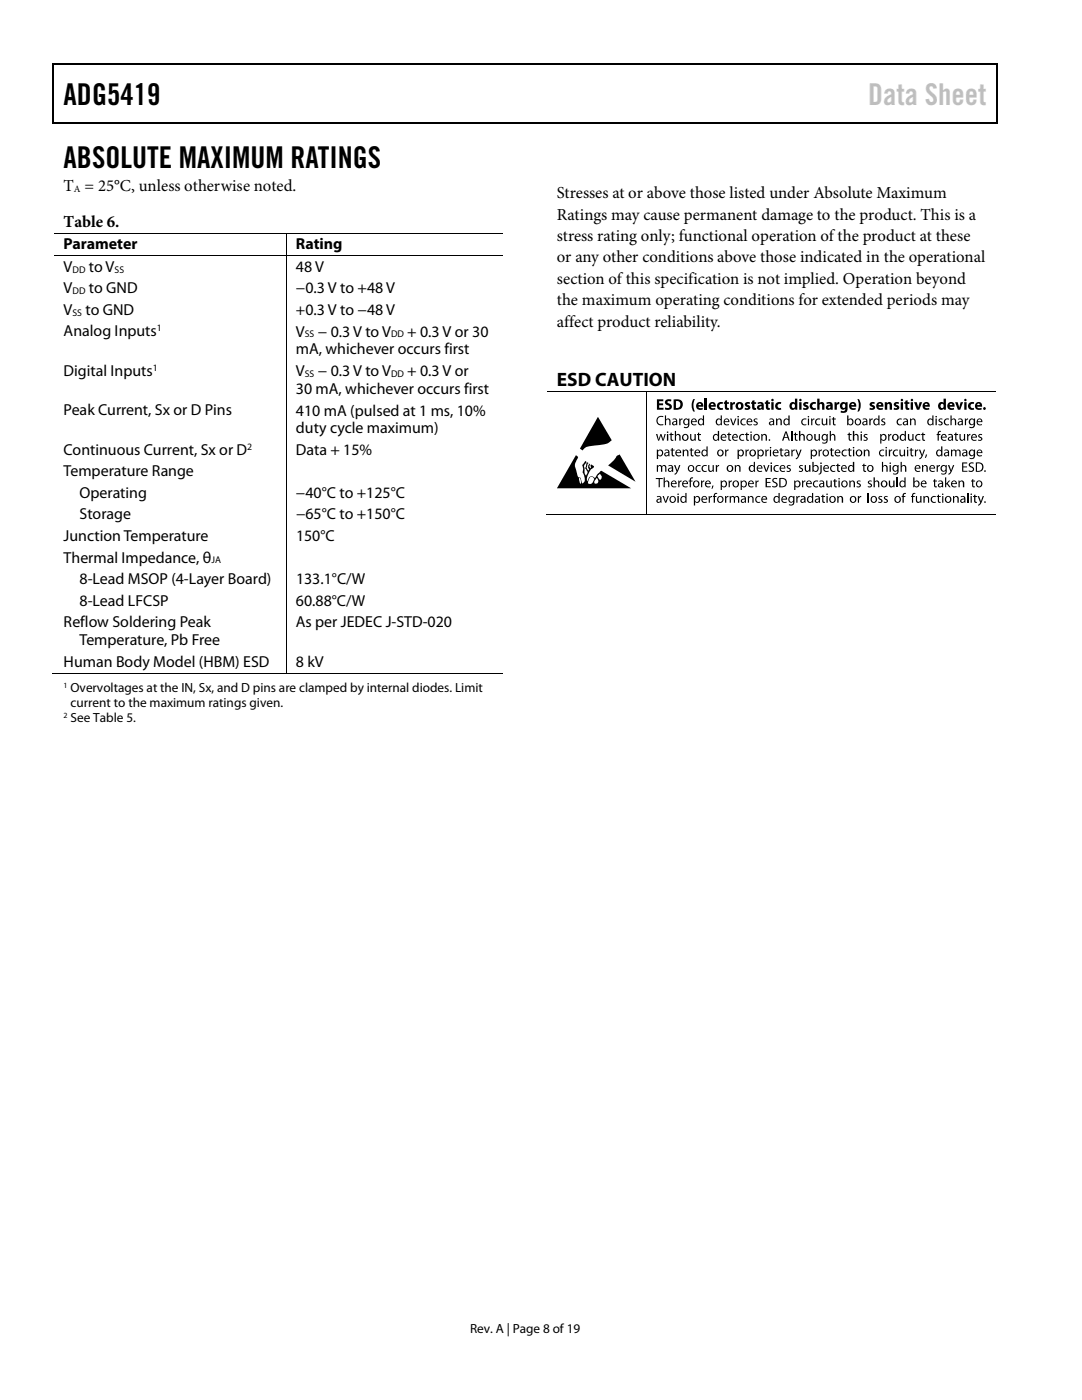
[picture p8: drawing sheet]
<svg xmlns="http://www.w3.org/2000/svg" width="216mm" height="279mm" viewBox="0 0 216 279" stroke-linecap="round" stroke-linejoin="round" font-family="sans-serif">
<defs><g id="words">
<g font-size="6">
<text x="12.7" y="21">ADG5419</text>
<text x="12.7" y="33.6">ABSOLUTE MAXIMUM RATINGS</text>
</g>
<text font-size="6" fill="#c0c0c0" x="173.2" y="21">Data Sheet</text>
<text font-size="3.9" x="111.1" y="77">ESD CAUTION</text>
<g font-size="3.3">
<text x="12.7" y="38.1">T = 25°C, unless otherwise noted.</text>
<text x="111.1" y="39.5">Stresses at or above those listed under Absolute Maximum</text>
<text x="12.7" y="45.2">Table 6.</text>
<text x="111.1" y="43.8">Ratings may cause permanent damage to the product. This is a</text>
<text x="111.1" y="48.1">stress rating only; functional operation of the product at these</text>
<text x="111.1" y="52.4">or any other conditions above those indicated in the operational</text>
<text x="111.1" y="56.6">section of this specification is not implied. Operation beyond</text>
<text x="111.1" y="60.9">the maximum operating conditions for extended periods may</text>
<text x="111.1" y="65.2">affect product reliability.</text>
</g>
<g font-size="3.2">
<text x="12.7" y="49.8">Parameter</text>
<text x="59.1" y="49.8">Rating</text>
<text x="12.7" y="54.3">V</text>
<text x="12.7" y="58.5">V</text>
<text x="17.7" y="54.3">to V</text>
<text x="17.7" y="58.5">to GND</text>
<text x="59.1" y="54.3">48 V</text>
<text x="59.1" y="58.5">−0.3 V to +48 V</text>
<text x="12.7" y="62.8">V</text>
<text x="17.1" y="62.8">to GND</text>
<text x="59.1" y="62.8">+0.3 V to −48 V</text>
<text x="12.7" y="67.1">Analog Inputs</text>
<text x="59.1" y="67.2">V</text>
<text x="59.1" y="70.7">mA, whichever occurs first</text>
<text x="63.4" y="67.2">− 0.3 V to V</text>
<text x="81.3" y="67.2">+ 0.3 V or 30</text>
<text x="12.7" y="75">Digital Inputs</text>
<text x="59.1" y="75">V</text>
<text x="63.4" y="75">− 0.3 V to V</text>
<text x="81.3" y="75">+ 0.3 V or</text>
<text x="12.7" y="82.9">Peak Current, Sx or D Pins</text>
<text x="59.1" y="78.6">30 mA, whichever occurs first</text>
<text x="59.1" y="82.9">410 mA (pulsed at 1 ms, 10%</text>
<text x="59.1" y="86.5">duty cycle maximum)</text>
<text x="12.7" y="90.8">Continuous Current, Sx or D</text>
<text x="12.7" y="95.1">Temperature Range</text>
<text x="59.1" y="90.8">Data + 15%</text>
<text x="15.9" y="99.4">Operating</text>
<text x="59.1" y="99.4">−40°C to +125°C</text>
<text x="12.7" y="108">Junction Temperature</text>
<text x="15.9" y="103.7">Storage</text>
<text x="59.1" y="108">150°C</text>
<text x="59.1" y="103.7">−65°C to +150°C</text>
<text x="12.7" y="112.3">Thermal Impedance, θ</text>
<text x="15.9" y="116.6">8-Lead MSOP (4-Layer Board)</text>
<text x="59.1" y="116.6">133.1°C/W</text>
<text x="12.7" y="125.2">Reflow Soldering Peak</text>
<text x="15.9" y="120.9">8-Lead LFCSP</text>
<text x="59.1" y="120.9">60.88°C/W</text>
<text x="59.1" y="125.2">As per JEDEC J-STD-020</text>
<text x="15.9" y="128.8">Temperature, Pb Free</text>
<text x="12.7" y="133.1">Human Body Model (HBM) ESD</text>
<text x="59" y="133.1">8 kV</text>
</g>
<g font-size="2.6">
<text x="14.1" y="138.2">Overvoltages at the IN, Sx, and D pins are clamped by internal diodes. Limit</text>
<text x="14.1" y="141.1">current to the maximum ratings given.</text>
<text x="14.1" y="144.1">See Table 5.</text>
<text x="93.8" y="266">Rev. A | Page 8 of 19</text>
</g>
<g font-size="1.9">
<text x="14.8" y="38.3">A</text>
<text x="14.5" y="54.4">DD</text>
<text x="14.5" y="58.7">DD</text>
<text x="22.9" y="54.4">SS</text>
<text x="14.5" y="63">SS</text>
<text x="31.3" y="66.1">1</text>
<text x="60.8" y="67.3">SS</text>
<text x="78" y="67.3">DD</text>
<text x="30.5" y="74">1</text>
<text x="60.8" y="75.2">SS</text>
<text x="78" y="75.2">DD</text>
<text x="49.3" y="89.7">2</text>
<text x="42.2" y="112.4">JA</text>
</g>
<g font-size="1.6">
<text x="12.7" y="137.3">1</text>
<text x="12.7" y="143.3">2</text>
</g>
</g></defs>
<g fill="#000">
<path d="M10.5 12.7h.3v1h-.3zM198.8 12.7h.2v1h-.2zM198.8 12.7h.2v.3h-.2zM198.8 24.4h.2v.3h-.2zM138.3 79.7h.4a2.57 2.57 0 0 0 0 2.4h-.3a2.25 2.25 0 0 1-.1-2.4zM144.6 80l.5-.1v.4h.3v.3h-.3v.8h.3v.3a.51 .51 0 0 1-.5 0 .51 .51 0 0 1-.3-.5v-.6h-.2v-.3h.2zM150.1 80l.4-.1v.4h.4v.3h-.4l.1 .8h.3v.3a.51 .51 0 0 1-.6 0 .51 .51 0 0 1-.2-.5v-.6h-.2v-.3h.2zM152.8 80l.5-.1v.4h.3v.3h-.3v.8h.3v.3a.5 .5 0 0 1-.5 0 .5 .5 0 0 1-.3-.5v-.6h-.2v-.3h.2zM163.1 79.6h.4v.8a.55 .55 0 0 1 .7-.1 .55 .55 0 0 1 .3 .6v.9h-.5v-1l-.2-.2-.3 .2v1h-.4zM180.7 80l.4-.1v.4h.4v.3h-.4v.8h.3v.3a.49 .49 0 0 1-.5 0 .49 .49 0 0 1-.2-.5v-.6h-.3v-.3h.3zM119.3 83.2l2.8 4.7-.3 .2a3.7 3.7 0 0 1-2.7 .8h-.7a2.18 2.18 0 0 0-2.2 1l-.5-.4zM123 91l.6-.3 3.2 5.4-5.5-3.2 1.2-1z"/>
<path d="M131.1 92.8h.2v.2a.47 .47 0 0 1 .8 0l.4-.2 .4 .2 .1 1.1h-.3v-.9l-.3-.2-.3 .3v.8h-.2v-.9l-.3-.2-.3 .2v.9h-.2zM130.9 86.6h.3l.2 1.1 .4-1.1h.2l.3 1.1 .3-1.1h.2l-.4 1.3h-.2l-.3-1-.4 1h-.2zM130.9 95.4h1.3v.2h-.5v1.6h-.3v-1.6h-.5zM131.1 79.7h1.3v.4h-.9v.4h.8v.4h-.8v.5h.9v.4h-1.3zM131.2 83.3l.7-.3 .5 .1-.1 .2a.76 .76 0 0 0-1.1 .7 .76 .76 0 0 0 1.1 .6l.1 .2a.97 .97 0 0 1-1.3-.3 .97 .97 0 0 1 .1-1.2zM132.4 95.3h.3v.8a.51 .51 0 0 1 .8 0l.1 1.1h-.3v-.9l-.3-.2-.3 .3v.8h-.3zM132.2 99h.3l.3 1.1 .4-1.1h.3l-.6 1.3h-.2zM132.7 82.9h.2v.8l.4-.2 .4 .2 .1 1.2h-.2l-.1-1a.33 .33 0 0 0-.4-.2 .33 .33 0 0 0-.2 .4v.8h-.2zM132.9 79.8l.6-.1 .5 .1-.1 .3h-.7v.1l.1 .2a.72 .72 0 0 1 .8 .9 .72 .72 0 0 1-1.1 .5l-.3-.1v-.4l.7 .1 .2-.2-.1-.2a.68 .68 0 0 1-.7-.4 .68 .68 0 0 1 .1-.8zM133.8 86.4l.2-.1v.3h.4v.2h-.4l.1 .9 .3 .1-.1 .2h-.3l-.2-.3v-.9h-.2v-.2h.2zM134 89.5l.3-.1v.3h.3v.2h-.3v.9l.3 .1-.1 .2h-.3l-.2-.3v-.9h-.2v-.2h.2zM134.7 86h.2v.8l.3-.2h.3a1.47 1.47 0 0 1 .3 1.3h-.2l-.1-.9-.3-.2-.3 .3v.8h-.2z"/>
<path d="M134.5 92.8h.3l.3 1.1 .4-1.1h.3l-.2 .6a2.21 2.21 0 0 1-1 1.4v-.2l.4-.5zM135.3 95.9h.2l.1 .3 .4-.3v.2l-.2 .1-.2 .2v.8h-.3zM135.5 83.5h.2v.3l.5-.3v.2l-.3 .1-.1 .3v.8h-.3zM136.2 89.7h.2l.1 .3 .1-.2a.48 .48 0 0 1 .7 .1l.1 1.2h-.3v-1l-.3-.2-.3 .2v1h-.3zM137.8 95.4l.5-.1v.2h-.3l-.1 .2v.2h.3v.2h-.3v1.1h-.3v-1.1h-.2v-.2h.2zM137.8 89.5l.2-.1v.3h.4v.2h-.4l.1 .9 .3 .1v.2h-.4l-.2-.3v-.9h-.2v-.2h.2zM137.7 86.6h.2l.1 1 .2 .2 .4-.2v-1h.2v1.3h-.2v-.2l-.1 .1a.46 .46 0 0 1-.7 0zM139.3 86.4l.2-.1v.3h.4v.2h-.4l.1 .9 .2 .1 .1 .1-.4 .1-.2-.3v-.9h-.2zM139 93l.5-.2 .3 .1v.1a.51 .51 0 0 0-.8 .5 .51 .51 0 0 0 .8 .4v.2a.7 .7 0 0 1-.9-.2 .7 .7 0 0 1 .1-.9zM139.9 95.9h.2v.3l.4-.3v.2l-.4 .3v.8h-.2zM140.6 79.6h.5v2.2h-.5zM140.2 93l.5-.2 .3 .1v.1a.51 .51 0 0 0-.8 .5 .51 .51 0 0 0 .8 .4v.2a.71 .71 0 0 1-.9-.2 .71 .71 0 0 1 .1-.9z"/>
<path d="M141.4 99h.2v.3l.5-.3v.2h-.3l-.2 .3v.8h-.2zM142.1 96.9h.3l-.3 .7h-.1zM141.3 92.8h.2l.1 1a.33 .33 0 0 0 .3 .2 .33 .33 0 0 0 .3-.4v-.8h.2l.1 1.3h-.3v-.2l-.1 .2a.48 .48 0 0 1-.7-.1zM142.8 92.8h.2l.1 .3 .4-.3v.2l-.2 .1-.2 .2v.8h-.3zM143.3 80.5l.8-.3 .2 .1-.1 .3a.45 .45 0 0 0-.7 .4 .45 .45 0 0 0 .7 .4l.1 .3a.82 .82 0 0 1-1.1-.2 .82 .82 0 0 1 .1-1zM144.7 99h.2v.3l.2-.3h.3v.2h-.3l-.2 .3v.8h-.2zM144.7 89.7h.2v.3l.5-.3v.2l-.3 .1-.2 .3v.8h-.2zM145.4 95.9h.2v.3l.4-.3v.2l-.4 .3v.8h-.2zM145.1 86.6h.2v-.2l.3-.1v.3h.3v.2h-.3v.9l.3 .1v.1h-.5l-.1-1.1h-.2zM145.6 99h.2v.2l.2-.2h.4l.2 .2 .3-.2h.4l.2 .5v.8h-.2l-.1-.9-.2-.2-.3 .2v.9h-.3v-1l-.2-.1-.4 .3v.8h-.2zM145.7 80.3h.4v.2l.3-.2 .2-.1v.5h-.2l-.2 .2v.9h-.5zM145.7 83.5h.2l.4 1.1 .4-1.1h.2l-.5 1.4h-.2z"/>
<path d="M146.6 92.8h.2v.2l.1-.1a.51 .51 0 0 1 .8 .1l.1 1.1h-.3v-.9l-.3-.2-.3 .3v.8h-.3zM147.7 86.8l.5-.2 .3 .1-.1 .2a.5 .5 0 0 0-.7 .4 .5 .5 0 0 0 .7 .4l.1 .2a.7 .7 0 0 1-.9-.2 .7 .7 0 0 1 .1-.9zM148.7 80.5l.5-.3 .5 .1-.1 .3h-.5v.2a.56 .56 0 0 1 .6 .6 .56 .56 0 0 1-.8 .4l-.3-.1 .1-.3h.5v-.1l-.2-.1a.49 .49 0 0 1-.3-.7zM148.7 89.7h.2l.1 .3 .4-.3v.2l-.2 .1-.2 .3v.8h-.2zM147.9 83.7l.5-.2 .4 .1-.1 .2a.51 .51 0 0 0-.7 .4 .51 .51 0 0 0 .7 .4l.1 .2a.71 .71 0 0 1-.9-.2 .71 .71 0 0 1 0-.9zM148.9 86.4l.2-.1v.3h.4v.2h-.4l.1 .9 .2 .1v.2h-.3l-.2-.3v-.9h-.2v-.2h.2zM149.2 99h.2v.2l.1-.1a.5 .5 0 0 1 .8 .1l.1 1.1h-.3v-.7a.34 .34 0 0 0-.3-.4 .34 .34 0 0 0-.3 .3v.8h-.3zM150.4 83.7l.4-.2 .4 .1-.1 .2-.4-.1v.3l.2 .1a.4 .4 0 0 1 .3 .3 .4 .4 0 0 1-.2 .4h-.7l.1-.2 .5 .1v-.3l-.2-.1a.4 .4 0 0 1-.3-.6zM150.7 95.9h.2l.1 .3 .4-.3v.2l-.2 .1-.2 .2v.8h-.3zM151.9 86.6h.2v.3l.1-.2a.48 .48 0 0 1 .8 .1v1.1h-.2v-.9l-.3-.2-.4 .3v.8h-.2zM152.3 92.8h.2l.4 1.1 .4-1.1h.2l-.5 1.3h-.2zM152.7 89.7h.2l.1 .3 .4-.3v.2l-.3 .1-.1 .2v.9h-.3z"/>
<path d="M153.4 87.7h.2v.2h-.2zM152.8 95.4h1v.2h-.8v.6h.7v.2h-.7v.6h.8v.2h-1zM154.2 95.6a.81 .81 0 0 1 .9-.1l-.1 .2-.5-.1a.27 .27 0 0 0-.2 .3 .27 .27 0 0 0 .2 .2 .64 .64 0 0 1 .6 .9 .64 .64 0 0 1-1 .2v-.2a.39 .39 0 0 0 .7 0 .39 .39 0 0 0-.2-.6 .53 .53 0 0 1-.4-.8zM154.8 83.5h.2l.1 .3 .1-.2a.48 .48 0 0 1 .7 .1l.1 1.2h-.3l-.1-1.1a.35 .35 0 0 0-.5 .3v.8h-.2zM154.5 93l.5-.2 .4 .1-.1 .1a.51 .51 0 0 0-.7 .5 .51 .51 0 0 0 .7 .4l.1 .2a.71 .71 0 0 1-1-.2 .71 .71 0 0 1 .1-.9zM154.9 80.5l.8-.3 .2 .1-.1 .3a.45 .45 0 0 0-.6 .4 .45 .45 0 0 0 .6 .4l.1 .3a.82 .82 0 0 1-1.1-.2 .82 .82 0 0 1 .1-1zM155.7 89.5l.3-.1v.3h.3v.2h-.3v.9l.3 .1-.1 .2h-.3l-.2-.3v-.9h-.2v-.2h.2zM157 93l.4-.2 .4 .1-.1 .1h-.4v.3a.48 .48 0 0 1 .5 .5 .48 .48 0 0 1-.7 .4l-.2-.1 .1-.2a.38 .38 0 0 0 .6-.1l-.6-.5zM157.9 86h.2v1.9h-.2zM157.9 89.7h.2v.3l.5-.3v.2l-.3 .1-.1 .2-.1 .9h-.2zM158.6 86.4l.2-.1v.3h.4v.2h-.4l.1 .9 .3 .1-.1 .2h-.3l-.2-.3v-.9h-.2v-.2h.2zM158.9 99h.2v.3l.2-.3h.3v.2h-.3l-.2 .4v.7h-.2z"/>
<path d="M158.7 89.7h.3l.3 1.1 .4-1.1h.3l-.3 .6a2.16 2.16 0 0 1-.9 1.4v-.2a.46 .46 0 0 0 .4-.6zM159.4 86h.3v.8l.3-.2h.3a1.44 1.44 0 0 1 .3 1.3h-.3v-.9l-.3-.2-.3 .3v.8h-.3zM159.5 93l.4-.2 .3 .1-.1 .1h-.4v.3l.2 .1a.41 .41 0 0 1 .4 .3 .41 .41 0 0 1-.3 .4l-.4 .1-.2-.1 .1-.2a.34 .34 0 0 0 .5-.1l-.2-.2a.39 .39 0 0 1-.3-.6zM160 95.9h.2l.1 .3 .4-.3v.2l-.3 .1-.1 .2v.8h-.3zM160.4 80.4l.5-.2 .4 .1-.1 .3h-.4v.2a.56 .56 0 0 1 .6 .7 .56 .56 0 0 1-.9 .3l-.3-.1 .1-.3 .4 .1 .2-.1-.5-.3a.43 .43 0 0 1 0-.7zM160.1 83.7l.5-.2 .3 .1v.2a.51 .51 0 0 0-.8 .4 .51 .51 0 0 0 .8 .4v.2a.7 .7 0 0 1-.9-.2 .7 .7 0 0 1 .1-.9zM160.6 92.8h.2v1l.3 .2 .3-.3v-.9h.3v1.3h-.2v-.2l-.1 .2a.46 .46 0 0 1-.8-.1zM161.8 83.5h.3v.3l.4-.3v.2l-.2 .1-.2 .3v.8h-.2zM161.8 80.5l.8-.3 .2 .1v.3a.45 .45 0 0 0-.7 .4 .45 .45 0 0 0 .7 .4v.3a.82 .82 0 0 1-1-.2 .82 .82 0 0 1 0-1zM162.4 96.1l.5-.2h.4l-.1 .2a.51 .51 0 0 0-.8 .5 .51 .51 0 0 0 .8 .4l.1 .2a.71 .71 0 0 1-1-.2 .71 .71 0 0 1 .1-.9zM163.3 89.7h.2l.1 .3 .4-.3v.2l-.2 .1-.2 .2v.9h-.3zM162.5 86.6h.3v1l.2 .2 .4-.3v-.9h.2v1.3h-.2v-.2l-.1 .1a.48 .48 0 0 1-.7 0z"/>
<path d="M162.8 83.7l.5-.2 .4 .1-.1 .2a.5 .5 0 0 0-.7 .4 .5 .5 0 0 0 .7 .4l.1 .2a.7 .7 0 0 1-1-.2 .7 .7 0 0 1 .1-.9zM164.1 98.8l.2-.1v.3h.3v.2h-.3v.9l.3 .1-.1 .2-.2-.1-.2-.2v-.9h-.2v-.2h.2zM164 83.5h.2v1l.3 .2 .3-.3v-.9h.3v1.4h-.2l-.1-.3v.2a.46 .46 0 0 1-.8-.1zM165.6 86h.2v.8l.4-.2 .4 .2 .1 1.1h-.2l-.1-.9a.33 .33 0 0 0-.4-.2 .33 .33 0 0 0-.2 .4v.7h-.2zM164.8 95.9h.3v1l.3 .2 .3-.3v-.9h.3v1.3h-.2v-.2l-.1 .1a.47 .47 0 0 1-.8-.1zM165.8 89.5l.2-.1v.3h.4v.2h-.4v.7l.4 .5h-.4l-.2-.3v-.9h-.2v-.2h.2zM166 83.5h.2v-.2l.2-.1v.3h.4v.2h-.4l.1 .9 .3 .1v.2l-.5-.1-.1-1.1h-.2zM166.5 80.3h.4v.2l.3-.2 .3-.1v.5h-.3l-.2 .2v.9h-.5zM165.8 93l.5-.2 .4 .1-.1 .1a.51 .51 0 0 0-.7 .5 .51 .51 0 0 0 .7 .4l.1 .2a.71 .71 0 0 1-.9-.2 .71 .71 0 0 1 0-.9zM166.4 95.7l.3-.1v.3h.3v.2h-.3v.9l.3 .1v.1l-.3 .1-.2-.3-.1-.9h-.2zM167 99h.3v.2l.1-.1a.51 .51 0 0 1 .7 .1l.1 1.1h-.2l-.1-.9-.2-.2-.4 .3v.8h-.2zM167 92.6l.3-.1v.3h.3v.2h-.3v.9l.3 .1-.1 .2h-.2l-.2-.3-.1-.9h-.2v-.2h.2z"/>
<path d="M168.1 89.9l.5-.2 .4 .1-.1 .2a.5 .5 0 0 0-.8 .4 .5 .5 0 0 0 .8 .4l.1 .2a.69 .69 0 0 1-1-.2 .69 .69 0 0 1 .1-.9zM169.5 95.9h.2v.2l.1-.1a.49 .49 0 0 1 .7 .1l.1 1.1h-.3v-.9l-.2-.2-.4 .3v.8h-.2zM169.3 86.4l.3-.1v.3h.3v.2h-.3v.9l.3 .1v.1l-.3 .1-.2-.3-.1-.9h-.2v-.2h.2zM169.4 89.5l.2-.1v.3h.3v.2h-.3v.9l.3 .1-.1 .2h-.2l-.2-.3v-.9h-.3v-.2h.3zM170.2 86h.3v.8l.2-.2h.4a1.51 1.51 0 0 1 .2 1.3h-.2v-.9l-.3-.2-.3 .3v.8h-.3zM171 96.1l.4-.2 .3 .1v.1h-.5v.3l.2 .1a.41 .41 0 0 1 .4 .3 .41 .41 0 0 1-.2 .4h-.7l.1-.2 .3 .1 .3-.2-.6-.5zM171.1 79.7h.2a2.14 2.14 0 0 1 .1 2.4h-.3a2.74 2.74 0 0 0 0-2.4zM171.2 99h.2v.3l.5-.3v.2h-.3l-.2 .3v.8h-.2zM172.4 86.8l.4-.2 .3 .1-.1 .2-.4-.1v.3l.2 .1a.4 .4 0 0 1 .3 .3 .4 .4 0 0 1-.2 .4h-.6v-.2l.4 .1 .2-.2-.5-.5zM172.3 89.7h.3v.3l.1-.2a.49 .49 0 0 1 .7 .1l.1 1.2h-.3v-1l-.2-.2-.4 .3v.9h-.2zM172.3 92.6l.2-.1v.3h.3v.2h-.3v.9l.3 .1v.1l-.2 .1a.36 .36 0 0 1-.3-.5v-.7h-.3v-.2h.3zM173.2 96.1l.4-.2 .4 .1-.1 .1h-.4v.3l.2 .1a.41 .41 0 0 1 .3 .3 .41 .41 0 0 1-.2 .4h-.7l.1-.2 .3 .1 .3-.2-.6-.5z"/>
<path d="M173.5 83.5h.2v.3l.4-.3v.2l-.2 .1-.2 .3v.8h-.2zM173.7 80.4l.4-.2 .5 .1-.1 .3h-.5v.2a.56 .56 0 0 1 .6 .6 .56 .56 0 0 1-.8 .4l-.3-.1 .1-.3 .4 .1 .2-.1-.5-.3a.42 .42 0 0 1 0-.7zM174.3 95.3h.3v.8l.3-.2h.3a1.49 1.49 0 0 1 .3 1.3h-.3v-.9a.33 .33 0 0 0-.4-.2 .33 .33 0 0 0-.2 .3v.8h-.3zM175.9 83.7l.4-.2 .3 .1v.2l-.5-.1v.3l.2 .1a.4 .4 0 0 1 .4 .3 .4 .4 0 0 1-.2 .4h-.7l.1-.2 .5 .1v-.3l-.2-.1a.4 .4 0 0 1-.3-.6zM176 92.2h.2v.8a.51 .51 0 0 1 .8 0l.1 1.1h-.2l-.1-.9-.2-.2-.4 .2v.9h-.2zM175.6 89.9l.5-.2 .3 .1v.2a.5 .5 0 0 0-.8 .4 .5 .5 0 0 0 .8 .4v.2a.69 .69 0 0 1-.9-.2 .69 .69 0 0 1 .1-.9zM176.6 80.3h.4v.2l.1-.1a.55 .55 0 0 1 .6-.1 .55 .55 0 0 1 .3 .6v.9h-.5v-1l-.2-.2-.3 .2v1h-.4zM177.2 86.6h.2v.3l.5-.3v.2l-.3 .1-.1 .3v.7h-.3zM177.4 89.7h.2v.3l.4-.3v.2l-.2 .1-.2 .2v.9h-.2zM178.4 80.5l.5-.3 .5 .1-.1 .3h-.5v.2a.54 .54 0 0 1 .7 .5 .54 .54 0 0 1-.7 .5l-.5-.1 .1-.3 .4 .1 .2-.1-.6-.5zM177.4 95.9h.2v1a.32 .32 0 0 0 .4 .1 .32 .32 0 0 0 .2-.3v-.8h.3v1.3h-.2v-.2l-.1 .1a.47 .47 0 0 1-.8-.1zM178.9 95.3h.2v1.9h-.2z"/>
<path d="M178.3 89.9l.6-.2 .3 .1-.1 .2a.5 .5 0 0 0-.7 .4 .5 .5 0 0 0 .7 .4l.1 .2a.7 .7 0 0 1-.9-.2 .7 .7 0 0 1 0-.9zM179.7 92.2h.2v.8l.3-.2h.4a1.42 1.42 0 0 1 .2 1.3h-.2v-.9l-.3-.2-.4 .3v.8h-.2zM179.1 83.7l.5-.2 .4 .1-.1 .2a.51 .51 0 0 0-.7 .4 .51 .51 0 0 0 .7 .4l.1 .2a.7 .7 0 0 1-1-.2 .7 .7 0 0 1 .1-.9zM179.5 89.7h.2v1a.33 .33 0 0 0 .4 .2 .33 .33 0 0 0 .3-.4v-.8h.2v1.4h-.2v-.3l-.1 .1a.45 .45 0 0 1-.8 0zM181.6 83.5h.2v.3l.1-.2a.48 .48 0 0 1 .7 .1l.1 1.2h-.2l-.1-1-.2-.2-.4 .3v.9h-.2zM181.7 89.5l.2-.1v.3h.4v.2h-.4l.1 .9 .2 .1 .1 .2h-.4l-.2-.3v-.9h-.2v-.2h.2zM181.2 86.6h.2v1l.3 .2 .3-.3 .1-.9h.2v1.3h-.2v-.2l-.1 .1a.47 .47 0 0 1-.8 0zM182.6 89.7h.2v.3l.4-.3v.2l-.2 .1-.2 .2v.9h-.2zM182.4 80.3h.5l.3 1 .3-1h.5l-.6 1.5h-.4zM183.3 89.7h.3l.4 1.1 .3-1.1h.3l-.2 .6a2.02 2.02 0 0 1-.9 1.4l-.1-.2a.46 .46 0 0 0 .5-.6zM182.8 86.8l.5-.2 .4 .1-.1 .2a.51 .51 0 0 0-.8 .4 .51 .51 0 0 0 .8 .4l.1 .2a.71 .71 0 0 1-1-.2 .71 .71 0 0 1 .1-.9zM182.8 99h.2v1l.3 .2 .3-.3v-.9h.3v1.3h-.2v-.2l-.1 .1a.47 .47 0 0 1-.8-.1z"/>
<path d="M184 92.8h.2v.2l.1-.1a.51 .51 0 0 1 .7 .1l.1 1.1h-.2l-.1-.9-.2-.2-.4 .3v.8h-.2zM184 86.4l.3-.1v.3h.3v.2h-.3v.9l.3 .1v.1l-.4 .1-.2-.3v-.9h-.2v-.2h.2zM184.3 99h.2v.2l.1-.1a.49 .49 0 0 1 .7 .1l.1 1.1h-.2l-.1-.9a.33 .33 0 0 0-.3-.2 .33 .33 0 0 0-.3 .3v.8h-.2zM184.7 90.7h.3l-.3 .7h-.1zM186.4 95.7l.2-.1v.3h.4v.2h-.4v.9l.3 .1 .1 .1-.4 .1-.2-.3v-.9h-.2zM186.9 92.8h.2v.3l.5-.3v.2l-.3 .1-.1 .2-.1 .8h-.2zM187.2 86.1l.6-.1-.1 .2h-.3l-.1 .2v.2h.3v.2h-.3v1.1h-.2v-1.1h-.2v-.2h.2zM187.3 83.7l.4-.2 .4 .1-.1 .2-.4-.1v.3l.1 .1a.39 .39 0 0 1 .4 .3 .39 .39 0 0 1-.2 .4h-.7l.1-.2 .5 .1v-.3l-.2-.1a.4 .4 0 0 1-.3-.6zM187.1 98.8l.3-.1v.3h.3v.2h-.3v.9l.3 .1v.1h-.4l-.1-.2-.1-.9h-.2v-.2h.2zM188.6 95.3h.2v1.2l.5-.6h.3l-.5 .6 .6 .7h-.3l-.5-.6-.1 .6h-.2zM188.5 83.7l.5-.2 .4 .1-.1 .2a.51 .51 0 0 0-.7 .4 .51 .51 0 0 0 .7 .4l.1 .2a.71 .71 0 0 1-1-.1 .71 .71 0 0 1 .1-1zM189.1 92.8h.3l.4 1.1 .4-1.1h.2l-.2 .6a2.2 2.2 0 0 1-.9 1.4l-.1-.2 .5-.5z"/>
<path d="M189.7 82.9h.2v.8a.5 .5 0 0 1 .8 0l.1 1.2h-.3l-.1-1.1a.36 .36 0 0 0-.5 .3v.8h-.2zM189.8 89.7h.2v.2a.46 .46 0 0 1 .4-.2 .46 .46 0 0 1 .4 .3l.4-.3 .4 .2 .1 1.2h-.2l-.1-1-.3-.2-.3 .3v.9h-.2v-1l-.3-.2-.3 .3v.9h-.2zM190.2 99h.2v.2l.1-.1a.49 .49 0 0 1 .7 .1l.1 1.1h-.2l-.1-.9-.3-.2-.3 .2v.9h-.2zM190.6 86.4l.2-.1v.3h.4v.2h-.4l.1 .9 .3 .1-.1 .2h-.3l-.2-.3v-.9h-.2v-.2h.2zM190.6 80.3h.5l.3 1 .3-1h.5l-.6 1.5h-.5zM191.2 95.9h.3v.2l.1-.1a.51 .51 0 0 1 .7 .1l.1 1.1h-.3v-.9l-.3-.2-.3 .3v.8h-.2zM192.5 83.5h.2v.3l.5-.3v.2l-.3 .1-.1 .3v.8h-.3zM191.5 86.6h.2v1l.3 .2 .3-.3v-.9h.3v1.3h-.2v-.2l-.1 .1a.46 .46 0 0 1-.8 0zM192 92.3h1v.2h-.8v.6h.8v.2h-.8v.7h.8v.1h-1zM193 86.6h.2v.3l.2-.3h.2v.2l-.2 .1-.2 .3v.7h-.2zM193.4 92.5a.75 .75 0 0 1 .9-.1l-.1 .2-.3-.1-.3 .1 .1 .4a.64 .64 0 0 1 .6 .9 .64 .64 0 0 1-1 .2v-.2a.39 .39 0 0 0 .7 0 .39 .39 0 0 0-.2-.6 .53 .53 0 0 1-.4-.8zM194 95.7l.2-.1v.3h.4v.2h-.4v.9l.3 .1v.1l-.3 .1-.2-.3v-.9h-.2v-.2h.2z"/>
<path d="M193.4 80.5l.8-.3 .2 .1-.1 .3a.44 .44 0 0 0-.6 .4 .44 .44 0 0 0 .6 .4l.1 .3a.81 .81 0 0 1-1.1-.2 .81 .81 0 0 1 .1-1zM194.4 98.8l.2-.1v.3h.4v.2h-.4l.1 .9 .2 .1v.1h-.3l-.2-.2v-.9h-.2v-.2h.2zM195.2 86.8l.4-.2 .4 .1-.1 .2-.4-.1v.3l.2 .1a.4 .4 0 0 1 .3 .3 .4 .4 0 0 1-.2 .4h-.7l.1-.2 .3 .1 .3-.2-.6-.5zM195.1 99h.2l.4 1.1 .4-1.1h.2l-.2 .6a2.05 2.05 0 0 1-.9 1.3v-.2l.4-.4zM196.4 93.9h.3v.2h-.3zM142.6 98.5l.5-.1v.2h-.2l-.2 .1-.1 .3h.4v.2h-.3v1.1h-.3v-1.1h-.2v-.2h.2zM150.9 99.2l.5-.2h.3v.2a.5 .5 0 0 0-.8 .5 .5 .5 0 0 0 .8 .4v.2a.7 .7 0 0 1-.9-.2 .7 .7 0 0 1 .1-.9zM173.1 98.4h.3v1.9h-.3zM175.3 99.2l.4-.2 .3 .1v.1h-.5v.3h.2a.43 .43 0 0 1 .3 .7l-.4 .2-.4-.1 .1-.2h.5v-.2l-.2-.1a.41 .41 0 0 1-.3-.6zM176.4 99.2l.4-.2 .3 .1v.1h-.5v.3h.2a.41 .41 0 0 1 .4 .4 .41 .41 0 0 1-.2 .4h-.7l.1-.2h.5v-.2l-.2-.1a.41 .41 0 0 1-.3-.6zM180.2 98.5l.6-.1v.2h-.4v.1l-.1 .3h.4v.2h-.4v1.1h-.2v-1.1h-.2v-.2h.2zM182.1 98.5l.5-.1v.2h-.3l-.1 .1v.3h.3v.2h-.3v1.1h-.2v-1.1h-.2v-.2h.2z"/>
<path d="M185.9 99.2l.5-.2h.4l-.1 .2a.51 .51 0 0 0-.8 .5 .51 .51 0 0 0 .8 .4l.1 .2a.71 .71 0 0 1-1-.2 .71 .71 0 0 1 .1-.9zM193 98.4h.3v1.9h-.3zM196.4 100.1h.3v.2h-.3z"/>
<path d="M134.4 79.7a1.5 1.5 0 0 1 1.8 .6 1.23 1.23 0 0 1-.4 1.3 1.23 1.23 0 0 1-1.3 .2h-.1zM134.9 80.1v1.3a.71 .71 0 0 0 .9-.7 .71 .71 0 0 0-.9-.6z"/>
<path d="M157.7 80.4l.5-.2 .4 .2v-.8h.5v2.2h-.4v-.2a.7 .7 0 0 1-1 .1 .7 .7 0 0 1-.1-1zM158.1 80.6l-.1 .2a.45 .45 0 0 0 .3 .6 .41 .41 0 0 0 .3-.4 .41 .41 0 0 0-.5-.4z"/>
<path d="M187.4 80.4l.5-.2 .4 .2v-.8h.4v2.2h-.4v-.2a.7 .7 0 0 1-.9 0 .7 .7 0 0 1-.2-.9zM187.8 80.6l-.1 .2a.44 .44 0 0 0 .3 .6 .42 .42 0 0 0 .3-.4 .42 .42 0 0 0-.5-.4z"/>
<path d="M114.9 90.8l-3.8 6.7h14.8l-6-3.5-.7 .6-.5 .8-.2-.1a.72 .72 0 0 0-.7-.2 .72 .72 0 0 0-.5 .7l-.1 .3a2.83 2.83 0 0 1 1.3-2.8v-.3l-.6-.3v.6l-.1 .2-.2-.3 .2-.6-.2-.1-.2 .3-.1 .5 .3 .4-.2 .2-.4-.6 .3-.7 .2-.2-.3-.1-.2 .2-.2 .8 .2 .4a.72 .72 0 0 1-.1 1.2l-.2-.4-.1-.9a.82 .82 0 0 1 .3-1.2l.1-.2-.2-.2-.6 .8 .2 .7-.2 .8 .4 .7a1.05 1.05 0 0 1-.4 1.5l-.2-.5a.58 .58 0 0 0-.6-.7l-.4-1.3a2.09 2.09 0 0 1 .3-2.5 .44 .44 0 0 0-.4-.7zM115.5 95.4h.2l.2 .4v.6l-.1 .2zM117.8 95.2a.59 .59 0 0 1 .7 .3 .59 .59 0 0 1-.2 .7 .59 .59 0 0 1-1 .2l.2-.6zM119 95.4a.52 .52 0 0 1 .4 .8 .52 .52 0 0 1-.8 .2zM119.3 94.9l.4-.3a.68 .68 0 0 1 .4 .6 .68 .68 0 0 1-.4 .6l-.5-.7z"/>
<path d="M131.1 89.7h.2v.3a.61 .61 0 0 1 .9 0 .61 .61 0 0 1 0 .8 .61 .61 0 0 1-.9 .1v.7h-.2zM131.4 90l-.1 .2a.47 .47 0 0 0 .1 .5 .47 .47 0 0 0 .5 .1 .49 .49 0 0 0 .2-.6 .49 .49 0 0 0-.6-.3z"/>
<path d="M133.1 86.1h.2v.3h-.2zM133.1 86.6h.3v1.3h-.3z"/>
<path d="M132.6 89.8l.5-.1 .4 .3 .1 1.1h-.2v-.2a.43 .43 0 0 1-.7 .1 .43 .43 0 0 1 0-.7l.6-.1v-.1l-.3-.2-.3 .1zM132.8 90.5v.2a.31 .31 0 0 0 .3 .2 .31 .31 0 0 0 .3-.3v-.2z"/>
<path d="M134 96.1a.58 .58 0 0 1 .7-.2 .58 .58 0 0 1 .3 .7h-.9l.2 .4h.6l.1 .2a.72 .72 0 0 1-1-.1 .72 .72 0 0 1 0-1zM134.3 96.1l-.2 .3h.7l-.1-.3z"/>
<path d="M133.4 92.9l.4-.1 .5 .3v1h-.2v-.1a.43 .43 0 0 1-.7 .1 .43 .43 0 0 1 .1-.7l.5-.1v-.1l-.2-.2-.4 .1zM133.6 93.6v.3l.3 .1 .2-.3v-.2z"/>
<path d="M134.9 89.9a.58 .58 0 0 1 .7-.1 .58 .58 0 0 1 .3 .6h-.9a.53 .53 0 0 0 .8 .4l.1 .2a.71 .71 0 0 1-1-.1 .71 .71 0 0 1 0-1zM135.2 89.9l-.2 .4h.7l-.1-.4z"/>
<path d="M134.2 83.6h.1a.57 .57 0 0 1 .8 .5v.8h-.2v-.2l-.2 .2-.4-.1a.4 .4 0 0 1 0-.6l.6-.2v-.1a.4 .4 0 0 0-.6-.1zM134.4 84.3v.4h.3l.2-.2v-.3z"/>
<path d="M135.2 98.5h.2v.2h-.2zM135.2 99h.2v1.3h-.2z"/>
<path d="M136.3 96.1a.59 .59 0 0 1 .7-.2 .59 .59 0 0 1 .3 .7h-1l.3 .4h.6v.2a.72 .72 0 0 1-1-.2 .72 .72 0 0 1 .1-.9zM136.5 96.1l-.2 .3h.8l-.2-.3z"/>
<path d="M136.1 87.3a.69 .69 0 0 1 1.3 0 .69 .69 0 0 1-1.3 0zM136.5 86.9a.49 .49 0 0 0-.1 .6 .49 .49 0 0 0 .6 .2 .49 .49 0 0 0 .1-.6 .49 .49 0 0 0-.6-.2z"/>
<path d="M135.9 99.2l.4-.2 .5 .2v-.8h.2v1.9h-.2v-.2a.61 .61 0 0 1-.9 .1 .61 .61 0 0 1-.1-.8zM136.2 99.2a.55 .55 0 0 0 .2 1 .49 .49 0 0 0 .4-.6 .49 .49 0 0 0-.6-.4z"/>
<path d="M136.5 83.7l.4-.2 .4 .2 .1-.2h.2v.4a1.56 1.56 0 0 1-.2 1.4l-.5 .1-.5-.1 .1-.2 .2 .1a.47 .47 0 0 0 .5-.1 .47 .47 0 0 0 .1-.5 .63 .63 0 0 1-.9 0 .63 .63 0 0 1 .1-.9zM136.8 83.8a.55 .55 0 0 0 .1 .9 .48 .48 0 0 0 .4-.6 .48 .48 0 0 0-.5-.3z"/>
<path d="M137.2 93.5a.7 .7 0 0 1 1.4 0 .7 .7 0 0 1-1.4 0zM137.7 93a.5 .5 0 0 0-.2 .7 .5 .5 0 0 0 .6 .2 .49 .49 0 0 0 .2-.6 .49 .49 0 0 0-.6-.3z"/>
<path d="M138 83.7a.58 .58 0 0 1 .7-.1 .58 .58 0 0 1 .3 .6h-.9a.51 .51 0 0 0 .3 .5 .51 .51 0 0 0 .5-.1l.1 .2a.72 .72 0 0 1-1-.1 .72 .72 0 0 1 0-1zM138.3 83.7l-.2 .4h.7l-.1-.4z"/>
<path d="M138.4 99h.3v.2a.62 .62 0 0 1 .8 0 .62 .62 0 0 1 .1 .9 .62 .62 0 0 1-.9 .1v.7h-.2zM138.8 99.3a.49 .49 0 0 0-.1 .6 .49 .49 0 0 0 .6 .2 .5 .5 0 0 0 .2-.6 .5 .5 0 0 0-.6-.3z"/>
<path d="M138.7 89.9a.58 .58 0 0 1 .7-.1 .58 .58 0 0 1 .3 .6h-.9l.2 .4h.6l.1 .2a.71 .71 0 0 1-1-.1 .71 .71 0 0 1 0-1zM139 89.9l-.2 .4h.7l-.1-.4z"/>
<path d="M138.2 96.6a.7 .7 0 0 1 1.4 0 .7 .7 0 0 1-1.4 0zM138.7 96.1a.5 .5 0 0 0-.2 .7 .5 .5 0 0 0 .6 .2 .57 .57 0 0 0-.2-.9z"/>
<path d="M139.1 80.5a.72 .72 0 0 1 .9-.2 .72 .72 0 0 1 .3 .9h-1a.54 .54 0 0 0 .9 .2v.3a.84 .84 0 0 1-1.1-.1 .84 .84 0 0 1 0-1.1zM139.5 80.6l-.2 .2h.6l-.1-.2z"/>
<path d="M140.1 99.2a.58 .58 0 0 1 .7-.2 .58 .58 0 0 1 .3 .7h-.9l.2 .4h.6v.2a.72 .72 0 0 1-.9-.2 .72 .72 0 0 1 0-.9zM140.3 99.2l-.1 .3h.7l-.1-.3z"/>
<path d="M139.4 83.7l.4-.2 .5 .2v-.8h.2v2h-.2v-.3a.61 .61 0 0 1-.9 .2 .61 .61 0 0 1-.1-.9zM139.7 83.8a.5 .5 0 0 0-.2 .6 .5 .5 0 0 0 .5 .3l.2-.3a.46 .46 0 0 0 0-.5 .46 .46 0 0 0-.5-.1z"/>
<path d="M140.8 96.1a.57 .57 0 0 1 .7-.2 .57 .57 0 0 1 .3 .7h-.9l.2 .4h.6v.2a.72 .72 0 0 1-.9-.2 .72 .72 0 0 1 0-.9zM141.1 96.1l-.2 .3h.7l-.1-.3z"/>
<path d="M140.1 89.9l.4-.2 .5 .2v-.8h.2v2h-.2v-.3a.61 .61 0 0 1-.9 .2 .61 .61 0 0 1-.1-.9zM140.4 90a.49 .49 0 0 0-.2 .6 .49 .49 0 0 0 .5 .3 .48 .48 0 0 0 .3-.7 .48 .48 0 0 0-.6-.2z"/>
<path d="M141.6 80.5a.72 .72 0 0 1 .9-.2 .72 .72 0 0 1 .3 .9h-1a.54 .54 0 0 0 .9 .2v.3a.83 .83 0 0 1-1.1-.1 .83 .83 0 0 1 0-1.1zM142 80.6l-.2 .2h.6l-.1-.2z"/>
<path d="M142.4 86.8l.4-.2 .4 .2v-.8h.3v1.9h-.2v-.2a.61 .61 0 0 1-.9 .2 .61 .61 0 0 1-.1-.9zM142.7 86.9a.49 .49 0 0 0-.2 .6 .49 .49 0 0 0 .5 .3l.2-.3a.47 .47 0 0 0 0-.5 .47 .47 0 0 0-.5-.1z"/>
<path d="M143.1 90.4a.7 .7 0 0 1 1.4 0 .7 .7 0 0 1-1.4 0zM143.5 90a.49 .49 0 0 0-.2 .6 .49 .49 0 0 0 .6 .2 .48 .48 0 0 0 .2-.6 .48 .48 0 0 0-.6-.2z"/>
<path d="M143.8 95.9h.2v.2a.63 .63 0 0 1 .9 0 .63 .63 0 0 1 0 .9 .63 .63 0 0 1-.9 .1v.7h-.2zM144.1 96.2a.45 .45 0 0 0 0 .7 .45 .45 0 0 0 .7-.1 .51 .51 0 0 0-.4-.7z"/>
<path d="M144 86.8a.58 .58 0 0 1 .7-.1 .58 .58 0 0 1 .2 .6h-.9a.52 .52 0 0 0 .8 .4l.1 .2a.71 .71 0 0 1-1-.1 .71 .71 0 0 1 .1-1zM144.2 86.8l-.2 .4h.7l-.1-.4z"/>
<path d="M143 83.7l.4-.2 .4 .2v-.8h.2l.1 2h-.3v-.3a.61 .61 0 0 1-.8 .2 .61 .61 0 0 1-.1-.9zM143.2 83.8a.5 .5 0 0 0-.1 .6 .5 .5 0 0 0 .5 .3l.2-.3a.48 .48 0 0 0-.1-.5 .48 .48 0 0 0-.5-.1z"/>
<path d="M144.5 83.7a.58 .58 0 0 1 .8-.1 .58 .58 0 0 1 .2 .6h-.9a.51 .51 0 0 0 .3 .5 .51 .51 0 0 0 .5-.1l.1 .2a.72 .72 0 0 1-1-.1 .72 .72 0 0 1 0-1zM144.8 83.7l-.2 .4h.7l-.1-.4z"/>
<path d="M145 93.5a.7 .7 0 0 1 1.4 0 .7 .7 0 0 1-1.4 0zM145.4 93a.5 .5 0 0 0-.1 .7 .5 .5 0 0 0 .6 .2 .57 .57 0 0 0-.2-.9z"/>
<path d="M146.2 86.8a.57 .57 0 0 1 .8-.1 .57 .57 0 0 1 .2 .6h-.9a.52 .52 0 0 0 .8 .4l.1 .2a.71 .71 0 0 1-1-.1 .71 .71 0 0 1 0-1zM146.5 86.8l-.2 .4h.7l-.1-.4z"/>
<path d="M146.1 96.6a.7 .7 0 0 1 1.4 0 .7 .7 0 0 1-1.4 0zM146.6 96.1a.5 .5 0 0 0-.2 .7 .5 .5 0 0 0 .6 .2 .57 .57 0 0 0-.2-.9z"/>
<path d="M147.2 89.7h.2v.3a.61 .61 0 0 1 .9-.2 .61 .61 0 0 1 .1 .9 .53 .53 0 0 1-.4 .4 .53 .53 0 0 1-.6-.2v.7h-.2zM147.5 90a.48 .48 0 0 0 0 .6 .48 .48 0 0 0 .5 .2 .5 .5 0 0 0 .2-.6 .5 .5 0 0 0-.5-.3z"/>
<path d="M147.2 83.1h.2v.2h-.2zM147.2 83.5h.2v1.4h-.2z"/>
<path d="M146.8 81a.81 .81 0 0 1 1.6 0 .81 .81 0 0 1-1.6 0zM147.4 80.6l-.1 .2a.47 .47 0 0 0 .3 .7 .43 .43 0 0 0 .3-.5 .43 .43 0 0 0-.5-.4z"/>
<path d="M147.8 95.9h.2v.2a.62 .62 0 0 1 .9-.1 .62 .62 0 0 1 .1 .9 .55 .55 0 0 1-.4 .4 .55 .55 0 0 1-.6-.2v.7h-.2zM148.1 96.2a.45 .45 0 0 0 0 .7 .45 .45 0 0 0 .7-.1 .51 .51 0 0 0-.4-.7z"/>
<path d="M149.1 83.7a.58 .58 0 0 1 .7-.1 .58 .58 0 0 1 .3 .6h-.9a.52 .52 0 0 0 .8 .4v.2a.72 .72 0 0 1-.9-.1 .72 .72 0 0 1 0-1zM149.4 83.7l-.2 .4h.7l-.1-.4z"/>
<path d="M149.4 96.1a.57 .57 0 0 1 .7-.2 .57 .57 0 0 1 .3 .7h-.9l.2 .4h.6v.2a.72 .72 0 0 1-.9-.2 .72 .72 0 0 1 0-.9zM149.7 96.1l-.2 .3h.7l-.1-.3z"/>
<path d="M149.7 86.3a.15 .15 0 0 1 .3 0 .15 .15 0 0 1-.3 0zM149.8 86.6h.2v1.3h-.2z"/>
<path d="M149.5 90.4a.7 .7 0 0 1 1.4 0 .7 .7 0 0 1-1.4 0zM150 90a.49 .49 0 0 0-.2 .6 .49 .49 0 0 0 .6 .2 .49 .49 0 0 0 .2-.6 .49 .49 0 0 0-.6-.2z"/>
<path d="M149.6 93l.4-.2 .4 .2v-.8h.2l.1 1.9h-.2l-.1-.2a.61 .61 0 0 1-.8 .2 .61 .61 0 0 1-.2-.9zM149.8 93.1a.5 .5 0 0 0-.1 .5 .5 .5 0 0 0 .5 .4l.2-.3a.46 .46 0 0 0-.1-.5 .46 .46 0 0 0-.5-.1z"/>
<path d="M150.3 87.3a.69 .69 0 0 1 1.3 0 .69 .69 0 0 1-1.3 0zM150.5 87.3a.46 .46 0 0 0 .9 0 .46 .46 0 0 0-.9 0z"/>
<path d="M151.1 89.7h.2l.1 .3a.62 .62 0 0 1 .8 0 .62 .62 0 0 1 .1 .8 .62 .62 0 0 1-.9 .1v.7h-.2zM151.5 90a.44 .44 0 0 0 0 .7 .44 .44 0 0 0 .6-.1 .47 .47 0 0 0 0-.5 .47 .47 0 0 0-.5-.2z"/>
<path d="M151.1 93a.58 .58 0 0 1 .7-.1 .58 .58 0 0 1 .3 .6h-.9a.53 .53 0 0 0 .8 .4l.1 .2a.72 .72 0 0 1-1-.1 .72 .72 0 0 1 0-1zM151.4 93l-.2 .3h.7l-.1-.3z"/>
<path d="M152.1 99.2a.59 .59 0 0 1 .7-.2 .59 .59 0 0 1 .3 .7h-1l.3 .4h.6v.2a.72 .72 0 0 1-1-.2 .72 .72 0 0 1 .1-.9zM152.3 99.2l-.2 .3h.7l-.1-.3z"/>
<path d="M151.2 80.4l.3-.2a.65 .65 0 0 1 .9 .7v.9h-.4v-.2a.51 .51 0 0 1-.8 .1 .51 .51 0 0 1 .1-.8l.6-.2-.2-.2-.5 .2zM151.6 81.2l.1 .3 .3-.2v-.2z"/>
<path d="M153.6 89.2h.3v.3h-.3zM153.6 89.7h.3v1.4h-.3z"/>
<path d="M153.8 92.3h.2v.3h-.2zM153.8 92.8h.2v1.3h-.2z"/>
<path d="M153.9 79.8a.25 .25 0 0 1 .5 0 .25 .25 0 0 1-.5 0zM153.9 80.3h.5v1.5h-.5z"/>
<path d="M154.4 89.9a.58 .58 0 0 1 .7-.1 .58 .58 0 0 1 .3 .6h-1a.53 .53 0 0 0 .9 .4v.2a.71 .71 0 0 1-1-.1 .71 .71 0 0 1 .1-1zM154.6 89.9l-.2 .4h.7l-.1-.4z"/>
<path d="M153.5 83.6l.4-.1 .5 .3 .1 1.1h-.2v-.2a.43 .43 0 0 1-.7 .1 .43 .43 0 0 1 0-.6l.6-.2v-.1a.43 .43 0 0 0-.6-.1zM153.8 84.3l-.1 .2 .2 .2 .3-.2v-.3z"/>
<path d="M155.5 95.4a1.03 1.03 0 0 1 1.3 .3 1.03 1.03 0 0 1 0 1.3l-.5 .2h-.8zM155.7 95.6v1.5a.78 .78 0 0 0 1.1-.8 .78 .78 0 0 0-1.1-.7z"/>
<path d="M154.5 99.2l.4-.2 .4 .2v-.8h.3v1.9h-.2v-.2a.61 .61 0 0 1-.9 .1 .61 .61 0 0 1-.1-.8zM154.8 99.2a.57 .57 0 0 0 .2 1 .49 .49 0 0 0 .4-.6 .49 .49 0 0 0-.6-.4z"/>
<path d="M155.7 93a.58 .58 0 0 1 .7-.1 .58 .58 0 0 1 .3 .6h-.9a.52 .52 0 0 0 .3 .5 .52 .52 0 0 0 .5-.1v.2a.72 .72 0 0 1-.9-.1 .72 .72 0 0 1 0-1zM156 93l-.2 .3h.7l-.1-.3z"/>
<path d="M156.1 99.2a.58 .58 0 0 1 .7-.2 .58 .58 0 0 1 .3 .7h-1a.54 .54 0 0 0 .9 .4v.2a.72 .72 0 0 1-1-.2 .72 .72 0 0 1 .1-.9zM156.3 99.2l-.2 .3h.7l-.1-.3z"/>
<path d="M156.7 86.1h.3l.6 1.8h-.2l-.3-.5h-.6l-.2 .5h-.3zM156.8 86.3l-.3 .9h.6z"/>
<path d="M156.6 89.8l.4-.1 .5 .3v1.1h-.2v-.2a.43 .43 0 0 1-.6 .1 .43 .43 0 0 1 0-.7l.6-.1v-.1a.43 .43 0 0 0-.7-.1zM156.8 90.5v.3l.3 .1 .2-.2v-.3z"/>
<path d="M156.5 83.7l.4-.2 .4 .2v-.8h.3v2h-.2l-.1-.3a.61 .61 0 0 1-.8 .2 .61 .61 0 0 1-.1-.9zM156.7 83.8a.5 .5 0 0 0-.2 .6 .5 .5 0 0 0 .6 .3 .5 .5 0 0 0 .2-.6 .5 .5 0 0 0-.6-.3z"/>
<path d="M158.5 95.9h.2v.2a.63 .63 0 0 1 .9 0 .63 .63 0 0 1 0 .9 .63 .63 0 0 1-.9 .1v.7h-.2zM158.8 96.2a.49 .49 0 0 0-.1 .6 .49 .49 0 0 0 .6 .2 .54 .54 0 0 0-.2-.9z"/>
<path d="M159.5 79.7h.4v.3h-.4zM159.5 80.3h.4v1.5h-.4z"/>
<path d="M161 96.1a.58 .58 0 0 1 .7-.1 .58 .58 0 0 1 .3 .6h-.9l.2 .4h.6v.2a.72 .72 0 0 1-.9-.1 .72 .72 0 0 1 0-1zM161.2 96.1l-.1 .3h.7l-.2-.3z"/>
<path d="M161.2 83.2a.15 .15 0 0 1 .3 0 .15 .15 0 0 1-.3 0zM161.2 83.5h.2v1.4h-.2z"/>
<path d="M160.9 87.3a.68 .68 0 0 1 1.3 0 .68 .68 0 0 1-1.3 0zM161.1 87.3a.46 .46 0 0 0 .9 0 .46 .46 0 0 0-.9 0z"/>
<path d="M161.8 89.7h.2v.3a.62 .62 0 0 1 .9 0 .62 .62 0 0 1 0 .8 .62 .62 0 0 1-.9 .1v.7h-.2zM162.1 90a.44 .44 0 0 0 0 .7 .44 .44 0 0 0 .6-.1 .47 .47 0 0 0 0-.5 .47 .47 0 0 0-.5-.2z"/>
<path d="M162.1 92.2h.2v.8a.61 .61 0 0 1 .9-.1 .61 .61 0 0 1 .1 .9 .56 .56 0 0 1-.4 .4 .56 .56 0 0 1-.6-.3v.2h-.2zM162.4 93.1a.5 .5 0 0 0 0 .6 .5 .5 0 0 0 .5 .2 .5 .5 0 0 0 .2-.6 .5 .5 0 0 0-.5-.3z"/>
<path d="M161.2 99.2l.4-.2 .4 .2v-.8h.3v1.9h-.2v-.2a.61 .61 0 0 1-.9 .1 .61 .61 0 0 1-.1-.8zM161.5 99.2a.55 .55 0 0 0 .2 1 .49 .49 0 0 0 .3-.6 .49 .49 0 0 0-.5-.4z"/>
<path d="M163.7 92.8h.3v.7a.86 .86 0 0 1-.6 1.2l-.1-.1 .3-.2 .1-.2zM163.7 92.3h.2v.3h-.2z"/>
<path d="M163.5 96l.1-.1a.58 .58 0 0 1 .9 .5v.8h-.2v-.1a.43 .43 0 0 1-.7 .1 .43 .43 0 0 1 0-.7l.6-.1v-.2a.42 .42 0 0 0-.6 0zM163.8 96.7l-.1 .3h.4l.1-.1v-.3z"/>
<path d="M164.4 93a.58 .58 0 0 1 .7-.1 .58 .58 0 0 1 .3 .6h-.9a.52 .52 0 0 0 .3 .5 .52 .52 0 0 0 .5-.1v.2a.72 .72 0 0 1-.9-.1 .72 .72 0 0 1 0-1zM164.7 93l-.2 .3h.7l-.1-.3z"/>
<path d="M164.1 90.4a.7 .7 0 0 1 1.4 0 .7 .7 0 0 1-1.4 0zM164.3 90.4a.46 .46 0 0 0 .9 0 .46 .46 0 0 0-.9 0z"/>
<path d="M164.9 98.6a.16 .16 0 0 1 .3 0 .16 .16 0 0 1-.3 0zM164.9 99h.3v1.3h-.3z"/>
<path d="M164.1 86.8a.51 .51 0 0 1 .9 0v-.2h.2v.4a1.33 1.33 0 0 1-.4 1.5h-.6l-.2-.1 .1-.2a.49 .49 0 0 0 .6 .1 .49 .49 0 0 0 .2-.6 .59 .59 0 0 1-.8 .1 .59 .59 0 0 1-.1-.8zM164.4 86.9a.48 .48 0 0 0-.2 .5 .48 .48 0 0 0 .5 .3 .48 .48 0 0 0 .2-.5 .48 .48 0 0 0-.5-.3z"/>
<path d="M165.5 83.1h.2v.2h-.2zM165.5 83.5h.2v1.4h-.2z"/>
<path d="M164.9 80.4l.3-.2a.67 .67 0 0 1 1 .7v.9h-.5v-.2a.51 .51 0 0 1-.8 .1 .51 .51 0 0 1 .1-.8l.7-.2-.3-.2-.4 .2zM165.3 81.2v.2l.1 .1 .3-.2v-.2z"/>
<path d="M166.7 89.9a.58 .58 0 0 1 .7-.1 .58 .58 0 0 1 .3 .6h-.9a.53 .53 0 0 0 .8 .4v.2a.71 .71 0 0 1-.9-.1 .71 .71 0 0 1 0-1zM166.9 89.9l-.1 .4h.7l-.2-.4z"/>
<path d="M167.3 95.5a.15 .15 0 0 1 .3 0 .15 .15 0 0 1-.3 0zM167.3 95.9h.3v1.3h-.3z"/>
<path d="M168 93a.58 .58 0 0 1 .7-.1 .58 .58 0 0 1 .3 .6h-1a.54 .54 0 0 0 .9 .4v.2a.72 .72 0 0 1-.9-.1 .72 .72 0 0 1 0-1zM168.2 93l-.2 .3h.7l-.1-.3z"/>
<path d="M167.8 96.6a.7 .7 0 0 1 1.4 0 .7 .7 0 0 1-1.4 0zM168 96.6a.5 .5 0 0 0 1 0 .5 .5 0 0 0-1 0z"/>
<path d="M169 82.9h.3v.8a.62 .62 0 0 1 .8-.1 .62 .62 0 0 1 .2 .9 .56 .56 0 0 1-.5 .4 .56 .56 0 0 1-.6-.3v.3h-.2zM169.4 83.8a.49 .49 0 0 0-.1 .6 .49 .49 0 0 0 .6 .2 .5 .5 0 0 0 .2-.6 .5 .5 0 0 0-.6-.3z"/>
<path d="M167.8 80.4a.58 .58 0 0 1 .9 0v-.1h.4v.4a1.74 1.74 0 0 1-.2 1.5l-.4 .2h-.6l-.2-.1 .1-.4a.48 .48 0 0 0 .6 .2 .48 .48 0 0 0 .3-.5 .68 .68 0 0 1-.9 0 .68 .68 0 0 1-.1-.9zM168.2 80.6l-.1 .2a.44 .44 0 0 0 .3 .6 .41 .41 0 0 0 .3-.4 .41 .41 0 0 0-.5-.4z"/>
<path d="M169.6 80.5a.72 .72 0 0 1 .9-.2 .72 .72 0 0 1 .3 .9h-.9a.54 .54 0 0 0 .8 .2l.1 .3a.84 .84 0 0 1-1.1-.1 .84 .84 0 0 1-.1-1.1zM170 80.6l-.1 .2h.5l-.1-.2z"/>
<path d="M170.2 89.2h.2v.3h-.2zM170.2 89.7h.3v1.4h-.3z"/>
<path d="M169.4 93l.4-.2 .4 .2v-.8h.3v1.9h-.3v-.2a.62 .62 0 0 1-.8 .2 .62 .62 0 0 1-.2-.9zM169.6 93.1a.5 .5 0 0 0-.2 .5 .5 .5 0 0 0 .6 .4l.2-.3a.46 .46 0 0 0-.1-.5 .46 .46 0 0 0-.5-.1z"/>
<path d="M170.5 84.2a.7 .7 0 0 1 1.4 0 .7 .7 0 0 1-1.4 0zM170.9 83.8a.5 .5 0 0 0-.1 .6 .5 .5 0 0 0 .6 .2 .5 .5 0 0 0 .2-.6 .5 .5 0 0 0-.7-.2z"/>
<path d="M170.7 90.4a.7 .7 0 0 1 1.4 0 .7 .7 0 0 1-1.4 0zM170.9 90.4a.5 .5 0 0 0 1 0 .5 .5 0 0 0-1 0z"/>
<path d="M171.7 86.3a.15 .15 0 0 1 .3 0 .15 .15 0 0 1-.3 0zM171.7 86.6h.3v1.3h-.3z"/>
<path d="M172.1 83.6l.3-.1a.51 .51 0 0 1 .7 .6v.8h-.2v-.2a.43 .43 0 0 1-.7 .1 .43 .43 0 0 1 0-.6l.6-.2v-.1a.41 .41 0 0 0-.6-.1zM172.4 84.3l-.1 .4h.4l.1-.2v-.3z"/>
<path d="M173 93.5a.7 .7 0 0 1 1.4 0 .7 .7 0 0 1-1.4 0zM173.4 93a.5 .5 0 0 0-.1 .7 .5 .5 0 0 0 .6 .2 .5 .5 0 0 0 .1-.6 .5 .5 0 0 0-.6-.3z"/>
<path d="M175 80.5a.72 .72 0 0 1 .9-.2 .72 .72 0 0 1 .4 .9h-1a.54 .54 0 0 0 .8 .2l.1 .3a.84 .84 0 0 1-1.1-.1 .84 .84 0 0 1-.1-1.1zM175.4 80.6l-.1 .2h.5l-.1-.2z"/>
<path d="M174.4 83.7l.5-.2 .4 .2v-.8h.2v2h-.2v-.3a.61 .61 0 0 1-.9 .2 .61 .61 0 0 1-.1-.9zM174.7 83.8a.5 .5 0 0 0-.2 .6 .5 .5 0 0 0 .6 .3l.2-.3a.48 .48 0 0 0-.1-.5 .48 .48 0 0 0-.5-.1z"/>
<path d="M175.6 86.6h.3v.3a.64 .64 0 0 1 .8-.1 .64 .64 0 0 1 .1 .9 .64 .64 0 0 1-.9 .1v.7h-.3zM176 86.9a.44 .44 0 0 0 0 .7 .44 .44 0 0 0 .6 0 .47 .47 0 0 0 0-.6 .47 .47 0 0 0-.5-.2z"/>
<path d="M175.7 96.6a.7 .7 0 0 1 1.4 0 .7 .7 0 0 1-1.4 0zM176.2 96.1a.5 .5 0 0 0-.2 .7 .5 .5 0 0 0 .6 .2 .57 .57 0 0 0-.2-.9z"/>
<path d="M176.7 89.2h.2v.3h-.2zM176.7 89.7h.3v1.4h-.3z"/>
<path d="M177.5 92.3h.2v.3h-.2zM177.5 92.8h.3v1.3h-.3z"/>
<path d="M178 87.3a.7 .7 0 0 1 1.4 0 .7 .7 0 0 1-1.4 0zM178.4 86.9a.49 .49 0 0 0-.1 .6 .49 .49 0 0 0 .6 .2 .49 .49 0 0 0 .1-.6 .49 .49 0 0 0-.6-.2z"/>
<path d="M178.2 93l.5-.2 .4 .2v-.2h.2v.4a1.51 1.51 0 0 1-.2 1.4l-.5 .1-.4-.1v-.2l.6 .1 .2-.6a.63 .63 0 0 1-.9 0 .63 .63 0 0 1 .1-.9zM178.5 93a.49 .49 0 0 0-.2 .6 .49 .49 0 0 0 .5 .3 .48 .48 0 0 0 .3-.5 .48 .48 0 0 0-.6-.4z"/>
<path d="M179.8 79.7h.3v.3h-.3zM179.7 80.3h.5v1.5h-.5z"/>
<path d="M179.6 96.1l.4-.2 .5 .2v-.8h.2v1.9h-.2v-.2a.62 .62 0 0 1-.9 .1 .62 .62 0 0 1-.1-.8zM179.9 96.1a.5 .5 0 0 0-.2 .6 .5 .5 0 0 0 .5 .4 .5 .5 0 0 0 .3-.7 .5 .5 0 0 0-.6-.3z"/>
<path d="M179.7 86.8l.4-.2 .4 .2v-.8h.3v1.9h-.2v-.2a.61 .61 0 0 1-.9 .2 .61 .61 0 0 1-.1-.9zM179.9 86.9a.49 .49 0 0 0-.1 .6 .49 .49 0 0 0 .5 .3 .49 .49 0 0 0 .2-.6 .49 .49 0 0 0-.6-.3z"/>
<path d="M181 89.2h.2v.3h-.2zM181 89.7h.2v1.4h-.2z"/>
<path d="M180.2 83.6h.2a.58 .58 0 0 1 .8 .5v.8h-.2v-.2a.42 .42 0 0 1-.7 .1 .42 .42 0 0 1 0-.6l.6-.2v-.1a.4 .4 0 0 0-.6-.1zM180.5 84.3v.4l.3-.1 .2-.1v-.3z"/>
<path d="M181.8 79.7h.3v.3h-.3zM181.7 80.3h.5v1.5h-.5z"/>
<path d="M182.2 95.3h.3v.8a.61 .61 0 0 1 .8-.1 .61 .61 0 0 1 .1 .9 .56 .56 0 0 1-.4 .4 .56 .56 0 0 1-.6-.3v.2h-.2zM182.6 96.2a.5 .5 0 0 0-.1 .6 .5 .5 0 0 0 .6 .2 .55 .55 0 0 0-.2-.9z"/>
<path d="M182.7 93a.59 .59 0 0 1 .7-.1 .59 .59 0 0 1 .3 .6h-1l.3 .5 .5-.1 .1 .2a.72 .72 0 0 1-.9-.1 .72 .72 0 0 1 0-1zM182.9 93l-.2 .3h.7l-.1-.3z"/>
<path d="M183.9 96.1a.58 .58 0 0 1 .7-.1 .58 .58 0 0 1 .3 .6h-1l.3 .4h.6v.2a.72 .72 0 0 1-.9-.1 .72 .72 0 0 1 0-1zM184.1 96.1l-.1 .3h.6l-.1-.3z"/>
<path d="M184.3 80.5a.72 .72 0 0 1 .9-.2 .72 .72 0 0 1 .3 .9h-1l.3 .2h.6v.3a.83 .83 0 0 1-1.1-.1 .83 .83 0 0 1 0-1.1zM184.7 80.6l-.2 .2h.6l-.1-.2z"/>
<path d="M185.6 93a.58 .58 0 0 1 .7-.1 .58 .58 0 0 1 .3 .6h-1a.54 .54 0 0 0 .9 .4v.2a.72 .72 0 0 1-.9-.1 .72 .72 0 0 1 0-1zM185.8 93l-.1 .3h.7l-.2-.3z"/>
<path d="M185.2 83.7l.4-.2 .4 .2v-.8h.3v2h-.2v-.3a.61 .61 0 0 1-.9 .2 .61 .61 0 0 1-.1-.9zM185.5 83.8a.5 .5 0 0 0-.2 .6 .5 .5 0 0 0 .5 .3l.2-.3a.48 .48 0 0 0-.1-.5 .48 .48 0 0 0-.4-.1z"/>
<path d="M186.7 83.1h.2v.2h-.2zM186.7 83.5h.2v1.4h-.2z"/>
<path d="M187.9 86.8a.57 .57 0 0 1 .7-.1 .57 .57 0 0 1 .3 .6h-.9l.2 .5 .6-.1v.2a.71 .71 0 0 1-.9-.1 .71 .71 0 0 1 0-1zM188.1 86.8l-.1 .4h.7l-.1-.4z"/>
<path d="M187 89.9l.4-.2 .4 .2v-.8h.2v2h-.2v-.3a.61 .61 0 0 1-.9 .2 .61 .61 0 0 1-.1-.9zM187.2 90a.49 .49 0 0 0-.2 .6 .49 .49 0 0 0 .6 .3 .49 .49 0 0 0 .2-.6 .49 .49 0 0 0-.6-.3z"/>
<path d="M188 98.5h.2v.2h-.2zM188 99h.2v1.3h-.2z"/>
<path d="M187.2 96l.5-.1 .4 .3 .1 1h-.2v-.1a.43 .43 0 0 1-.7 .1 .43 .43 0 0 1 0-.7l.6-.1v-.2l-.3-.1-.3 .1zM187.5 96.7l-.1 .3h.4l.2-.2v-.2z"/>
<path d="M187.9 93l.4-.2 .4 .2v-.2h.2v.4a1.66 1.66 0 0 1-.2 1.4l-.5 .1-.4-.1 .1-.2 .1 .1a.47 .47 0 0 0 .5-.1 .47 .47 0 0 0 .2-.5 .63 .63 0 0 1-1 0 .63 .63 0 0 1 .2-.9zM188.1 93a.49 .49 0 0 0-.2 .6 .49 .49 0 0 0 .6 .3 .48 .48 0 0 0 .2-.6 .48 .48 0 0 0-.6-.3z"/>
<path d="M188.4 89.8l.4-.1 .5 .3 .1 1.1h-.2v-.2a.43 .43 0 0 1-.7 .1 .43 .43 0 0 1 0-.7l.6-.1v-.1l-.3-.2-.3 .1zM188.7 90.5l-.1 .3 .4 .1 .1-.2v-.3z"/>
<path d="M189.2 80.5a.72 .72 0 0 1 .9-.2 .72 .72 0 0 1 .4 .9h-1a.54 .54 0 0 0 .8 .2l.1 .3a.84 .84 0 0 1-1.1-.1 .84 .84 0 0 1-.1-1.1zM189.6 80.6l-.1 .2h.5l-.1-.2z"/>
<path d="M189.9 96.1a.59 .59 0 0 1 .7-.2 .59 .59 0 0 1 .3 .7h-.9l.2 .4h.6l.1 .2a.72 .72 0 0 1-1-.2 .72 .72 0 0 1 0-.9zM190.2 96.1l-.2 .3h.7l-.1-.3z"/>
<path d="M189.2 86.7l.1-.1a.58 .58 0 0 1 .9 .5v.8h-.3v-.1a.42 .42 0 0 1-.6 .1 .42 .42 0 0 1 0-.7l.6-.1v-.1l-.3-.2-.3 .1zM189.4 87.4v.3h.4l.1-.1v-.3z"/>
<path d="M191.2 83.6h.1a.58 .58 0 0 1 .8 .5l.1 .8h-.3v-.2a.42 .42 0 0 1-.7 .1 .42 .42 0 0 1 .1-.6l.6-.2v-.1a.42 .42 0 0 0-.7-.1zM191.4 84.3v.4l.4-.1 .1-.1v-.3z"/>
<path d="M192.5 79.7h.3v.3h-.3zM192.4 80.3h.5v1.5h-.5z"/>
<path d="M192 89.8l.5-.1 .5 .3v1.1h-.2v-.2l-.1 .1a.44 .44 0 0 1-.5 .1 .44 .44 0 0 1-.2-.4 .62 .62 0 0 1 .8-.5l-.1-.1a.42 .42 0 0 0-.6-.1zM192.3 90.5v.3h.4l.1-.1v-.3z"/>
<path d="M193.7 98.5h.2v.2h-.2zM193.7 99h.2v1.3h-.2z"/>
<path d="M193.9 86.8a.58 .58 0 0 1 .7-.1 .58 .58 0 0 1 .3 .6h-.9a.51 .51 0 0 0 .3 .5 .51 .51 0 0 0 .5-.1l.1 .2a.71 .71 0 0 1-1-.1 .71 .71 0 0 1 0-1zM194.2 86.8l-.2 .4h.7l-.1-.4z"/>
<path d="M193.5 83.7l.4-.2 .4 .2v-.2h.3v.4a1.56 1.56 0 0 1-.2 1.4l-.5 .1-.5-.1 .1-.2 .6 .1 .2-.6a.63 .63 0 0 1-.9 0 .63 .63 0 0 1 .1-.9zM193.7 83.8a.55 .55 0 0 0 .3 .9 .48 .48 0 0 0 .3-.6 .48 .48 0 0 0-.6-.3z"/>
<path d="M193.5 89.9l.4-.2 .4 .2v-.2h.3v.4a1.58 1.58 0 0 1-.2 1.4l-.7 .1-.3-.1 .1-.2a.49 .49 0 0 0 .6 .1 .49 .49 0 0 0 .2-.6 .62 .62 0 0 1-.9 0 .62 .62 0 0 1 .1-.9zM193.7 90a.48 .48 0 0 0-.1 .5 .48 .48 0 0 0 .5 .3l.2-.2a.45 .45 0 0 0-.1-.5 .45 .45 0 0 0-.5-.1z"/>
<path d="M194.7 92.3a1.02 1.02 0 0 1 1.4 .4 1.02 1.02 0 0 1-.3 1.4h-1.1zM194.9 92.5v1.5a.78 .78 0 0 0 1.1-.8 .78 .78 0 0 0-1.1-.7z"/>
<path d="M194.7 80.5a.72 .72 0 0 1 .9-.2 .72 .72 0 0 1 .4 .9h-1l.2 .2h.6l.1 .3a.84 .84 0 0 1-1.1-.1 .84 .84 0 0 1-.1-1.1zM195.1 80.6l-.1 .2h.5l-.1-.2z"/>
<path d="M195 83.7a.58 .58 0 0 1 .7-.1 .58 .58 0 0 1 .3 .6h-.9a.51 .51 0 0 0 .3 .5 .51 .51 0 0 0 .5-.1l.1 .2a.72 .72 0 0 1-1-.1 .72 .72 0 0 1 0-1zM195.3 83.7l-.2 .4h.7l-.1-.4z"/>
<path d="M195 89.9a.58 .58 0 0 1 .7-.1 .58 .58 0 0 1 .3 .6h-.9a.51 .51 0 0 0 .3 .5 .51 .51 0 0 0 .5-.1l.1 .2a.71 .71 0 0 1-1-.1 .71 .71 0 0 1 0-1zM195.3 89.9l-.2 .4h.7l-.1-.4z"/>
<path d="M194.7 96.6a.7 .7 0 0 1 1.4 0 .7 .7 0 0 1-1.4 0zM194.9 96.6a.47 .47 0 0 0 .9 0 .47 .47 0 0 0-.9 0z"/>
<path d="M131.1 99.1l.4-.1 .5 .3v1h-.2v-.1a.42 .42 0 0 1-.7 .1 .42 .42 0 0 1 .1-.7l.6-.1-.1-.2a.41 .41 0 0 0-.6 0zM131.3 99.8v.3h.3l.2-.2v-.2z"/>
<path d="M133.6 99.7a.67 .67 0 0 1 1.3 0 .67 .67 0 0 1-1.3 0zM134 99.2a.5 .5 0 0 0-.2 .7 .5 .5 0 0 0 .6 .2 .5 .5 0 0 0 .2-.6 .5 .5 0 0 0-.6-.3z"/>
<path d="M143.1 99.7a.69 .69 0 0 1 1.3 0 .69 .69 0 0 1-1.3 0zM143.5 99.2a.5 .5 0 0 0-.2 .7 .5 .5 0 0 0 .6 .2 .5 .5 0 0 0 .2-.6 .5 .5 0 0 0-.6-.3z"/>
<path d="M147.9 99.1l.4-.1 .5 .3 .1 1h-.2l-.1-.1a.43 .43 0 0 1-.6 .1 .43 .43 0 0 1 0-.7l.6-.1v-.2a.44 .44 0 0 0-.7 0zM148.1 99.8v.3l.3 .1 .2-.2v-.3z"/>
<path d="M157.5 99.2l.4-.2 .4 .2v-.2h.2v.4a1.51 1.51 0 0 1-.2 1.4l-.5 .1-.4-.1 .1-.2 .6 .1 .2-.6a.59 .59 0 0 1-.8 .1 .59 .59 0 0 1-.2-.8zM157.7 99.2a.54 .54 0 0 0 .2 1 .48 .48 0 0 0 .4-.6 .48 .48 0 0 0-.6-.4z"/>
<path d="M159.8 99.1l.4-.1 .5 .3 .1 1h-.3v-.1a.42 .42 0 0 1-.6 .1 .42 .42 0 0 1 0-.7l.6-.1v-.2l-.3-.2-.4 .2zM160 99.8v.3h.4l.1-.2v-.2z"/>
<path d="M162.7 99.1l.4-.1 .5 .3v1h-.2v-.1a.43 .43 0 0 1-.7 .1 .43 .43 0 0 1 .1-.7l.6-.1-.1-.2a.42 .42 0 0 0-.6 0zM162.9 99.8v.3h.4l.1-.2v-.2z"/>
<path d="M165.4 99.7a.7 .7 0 0 1 1.4 0 .7 .7 0 0 1-1.4 0zM165.9 99.2a.5 .5 0 0 0-.2 .7 .5 .5 0 0 0 .6 .2 .5 .5 0 0 0 .2-.6 .5 .5 0 0 0-.6-.3z"/>
<path d="M169.6 99.7a.69 .69 0 0 1 1.3 0 .69 .69 0 0 1-1.3 0zM170 99.2a.5 .5 0 0 0-.2 .7 .5 .5 0 0 0 .6 .2 .5 .5 0 0 0 .2-.6 .5 .5 0 0 0-.6-.3z"/>
<path d="M173.7 99.7a.67 .67 0 0 1 1.3 0 .67 .67 0 0 1-1.3 0zM174.1 99.2a.5 .5 0 0 0-.1 .7 .5 .5 0 0 0 .6 .2 .5 .5 0 0 0 .1-.6 .5 .5 0 0 0-.6-.3z"/>
<path d="M178.4 99.7a.7 .7 0 0 1 1.4 0 .7 .7 0 0 1-1.4 0zM178.9 99.2a.5 .5 0 0 0-.2 .7 .5 .5 0 0 0 .6 .2 .5 .5 0 0 0 .2-.6 .5 .5 0 0 0-.6-.3z"/>
<path d="M188.5 99.7a.7 .7 0 0 1 1.4 0 .7 .7 0 0 1-1.4 0zM189 99.2a.5 .5 0 0 0-.2 .7 .5 .5 0 0 0 .6 .2 .5 .5 0 0 0 .2-.6 .5 .5 0 0 0-.6-.3z"/>
<path d="M191.7 99.1l.4-.1 .5 .3 .1 1h-.3v-.1a.43 .43 0 0 1-.6 .1 .43 .43 0 0 1 0-.7l.6-.1v-.2l-.3-.2-.4 .2zM191.9 99.8v.3l.3 .1 .2-.3v-.2z"/>
<circle cx="196.4" cy="81.5" r=".28"/>
</g>
<path d="M10.5 12.8h188.3M10.7 13.7v11M198.9 13.7v11M10.5 24.5h188.3" fill="none" stroke="#000" stroke-width=".25"/>
<path d="M10.8 46.5h89.5M10.8 51h89.5M57.1 46.6v4.3M57.1 51.1v83.3M128.9 78.1v24.7M198.8 78.1h-89.6M109 102.8h19.8M129 102.8h69.8M10.5 134.3h46.6M57.2 134.3h43.1" fill="none" stroke="#000" stroke-width=".2"/>
<use href="#words"/>
</svg>
